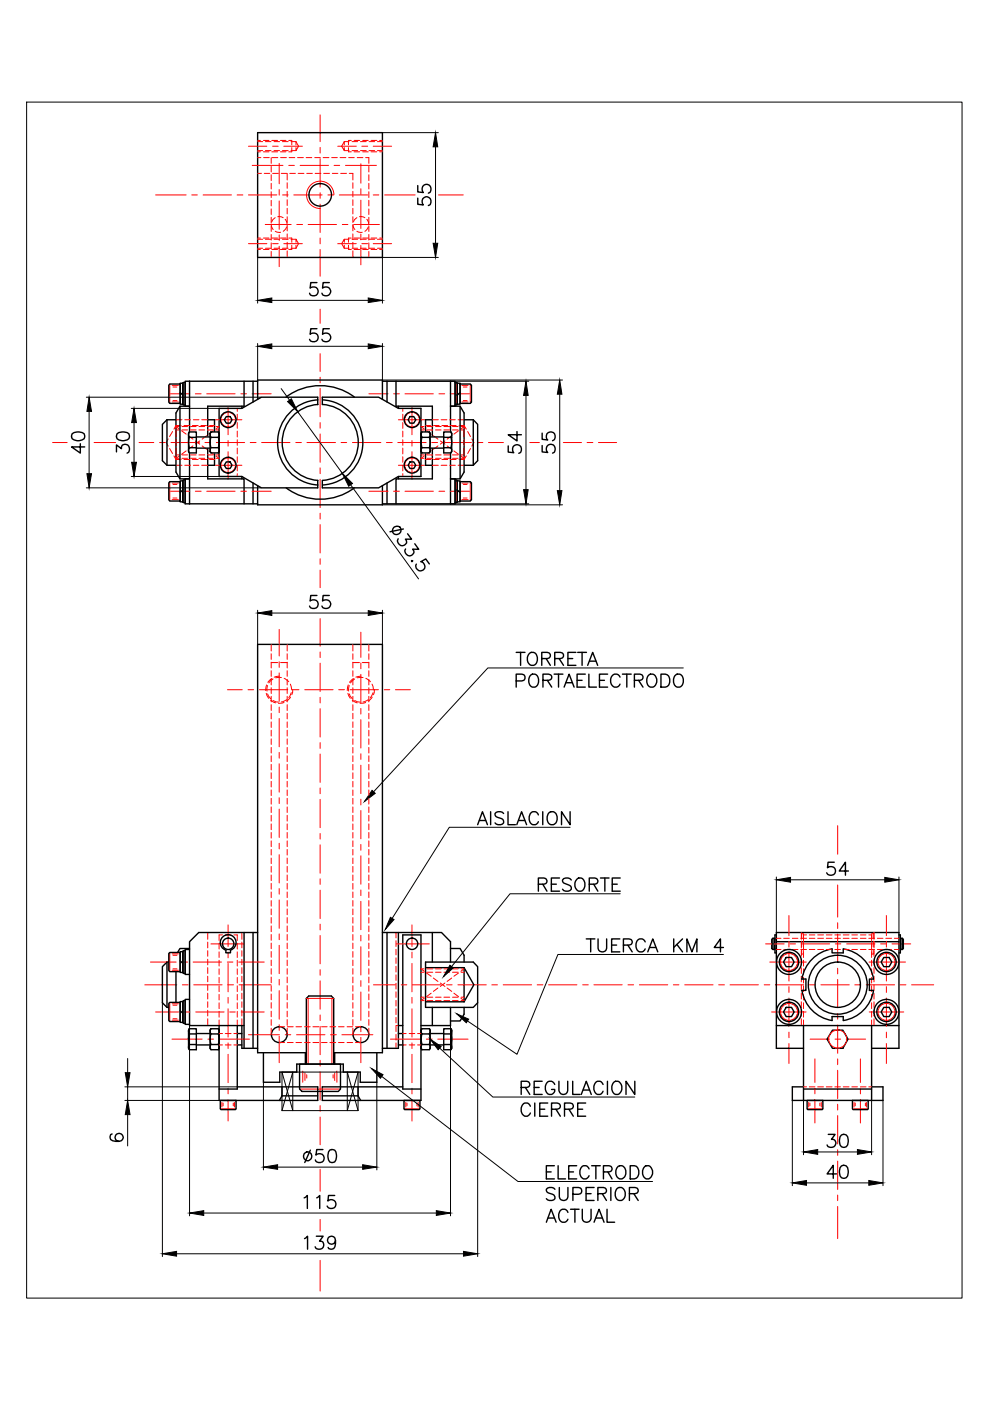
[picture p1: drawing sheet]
<svg xmlns="http://www.w3.org/2000/svg" width="210mm" height="297mm" viewBox="0 0 210 297" stroke-linecap="round" stroke-linejoin="round" font-family="sans-serif">
<!-- layer: CL -->
<g fill="none" stroke="#f00" stroke-width=".21">
<path d="M52.7 31h3.9M53.5 35.1h6.5M57.8 31h1.2M59.2 34.6v4.4M60.2 31h3.9M61.2 35.1h1.2M63.6 35.1h6.1M67.9 24.4v5.6M67.9 31.3v1.1M67.9 33.6v6.1M70.8 35.1h1.2M71.6 31h3.9"/>
<path d="M73.3 35.1h6.5M76.5 34.7v4.1M76.7 31h1.2M79.1 31h3.9M33 41.3h6.5M40.7 41.3h1.1M43.1 41.3h6M50.3 41.3h1.2M52.7 41.3h6M52.7 51.7h3.9M56.2 47.6h5.5M57.8 51.7h1.2"/>
<path d="M59.2 40.2v1.2M59.2 42.6v6M59.2 49.8v1.2M59.2 52.2v4.3M59.9 41.3h1.2M60.2 51.7h3.9M62.3 41.3h6M62.9 47.6h1.2M65.3 47.6h6M67.9 40.9v1.2M67.9 43.3v6M67.9 50.5v1.2"/>
<path d="M67.9 52.9v5.7M69.5 41.3h1.2M71.6 51.7h3.9M71.9 41.3h6M72.6 47.6h1.2M75 47.6h5.4M76.5 40v1.2M76.5 42.4v6M76.5 49.6v1.3M76.5 52v4.1M76.7 51.7h1.2M79.1 41.3h1.2"/>
<path d="M79.1 51.7h3.9M81.5 41.3h6.5M93 41.3h5.2M67.9 65.5v3.1M67.9 75v3.8M67.9 80v1.2M11.1 93.8h3.1M20 93.8h4.5M29.5 93.8h3.1M33.8 93.8h1.2M36.2 83.5h4M36.3 93.8h6"/>
<path d="M41.4 83.5h1.2M43.4 93.8h1.3M43.8 83.5h6M45.7 89h5.6M45.7 98.7h5.6M45.9 93.8h6M48.4 86.3v5.9M48.4 93.4v1.2M48.4 95.8v5.9M51.1 83.5h1.2M53.1 93.8h1.2M53.4 83.5h4.1"/>
<path d="M55.5 93.8h6M62.7 93.8h1.2M65.1 93.8h6M67.9 82.4v6M67.9 89.6v1.2M67.9 92v6M67.9 99.2v1.2M72.3 93.8h1.2M74.7 93.8h6M78.2 83.5h4.1M81.9 93.8h1.3M83.5 83.5h1.2"/>
<path d="M84.3 93.8h6.1M84.5 89h5.5M84.5 98.7h5.5M85.9 83.5h6M87.3 86.3v5.9M87.3 93.4v1.2M87.3 95.8v5.9M91.5 93.8h1.3M93.1 83.5h1.2M94 93.8h6M95.5 83.5h4M101.2 93.8h1.2"/>
<path d="M103.6 93.8h3.1M112.3 93.8h2.1M119.4 93.8h3.9M124.5 93.8h1.2M126.9 93.8h3.8M36.2 104.2h4M41.4 104.2h1.2M43.8 104.2h6M51.1 104.2h1.2M53.4 104.2h4.1M67.9 101.6v6M67.9 108.8v1.2"/>
<path d="M67.9 111.2v6M67.9 118.5v1.1M78.2 104.2h4.1M83.5 104.2h1.2M85.9 104.2h6M93.1 104.2h1.2M95.5 104.2h4M59.2 133.4v5.7M67.9 120.9v3.7M67.9 131.2v5.8M67.9 138.2v1.2M76.5 134v5.4"/>
<path d="M48.2 146.2h3.2M52.6 146.2h1.2M55 146.2h6M59.2 140.3v1.2M59.2 142.7v6M59.2 149.9v1.2M59.2 152.3v6M59.2 159.5v1.3M62.2 146.2h1.2M64.6 146.2h6M67.9 140.6v6M67.9 147.8v1.2"/>
<path d="M67.9 150.3v6M67.9 157.5v1.2M67.9 159.9v6M71.8 146.2h1.2M74.2 146.2h6M76.5 140.6v1.2M76.5 143v6M76.5 150.2v1.2M76.5 152.6v6M76.5 159.8v1.2M81.5 146.2h1.1M83.8 146.2h3.2"/>
<path d="M59.2 161.9v6.1M59.2 169.1v1.3M59.2 171.5v6.1M59.2 178.8v1.2M67.9 167.1v1.2M67.9 169.5v6M67.9 176.7v1.2M67.9 179.1v6M76.5 162.2v6M76.5 169.4v1.3M76.5 171.8v6.1M76.5 179v1.3"/>
<path d="M177.6 175.1v6M48.4 196.1v4.6M59.2 181.2v6M59.2 188.4v1.2M59.2 190.8v6M59.2 198v1.2M67.9 186.3v1.2M67.9 188.7v6M67.9 195.9v1.3M67.9 198.3v6.1M76.5 181.5v6M76.5 188.7v1.2"/>
<path d="M76.5 191.1v6M76.5 198.3v1.2M87.3 196.1v4.6M167.3 194.1v4.3M167.3 199.6v1.2M177.6 187.6v6.9M177.6 195.6v1.3M177.6 198v6.1M187.9 194.1v4.3M187.9 199.6v1.2M30.7 208.8h6.8M31.9 204h5.5"/>
<path d="M33 214.6h4.9M38.6 204h1.2M38.7 208.8h1.2M39.1 214.6h1.2M41 204h6M41.1 208.8h6M41.5 214.6h6M44.7 200.1h7M48.2 204h1.2M48.3 208.8h1.2M48.4 201.9v1.2M48.4 204.3v6"/>
<path d="M48.4 211.5v1.2M48.4 213.9v6M48.7 214.6h1.2M50.6 204h5.4M50.7 208.8h6.8M51.1 214.6h4.9M52.7 219.4h6.5M59.2 200.4v6M59.2 207.7v1.1M59.2 210v6.1M59.2 217.3v1.2M59.2 219.7v5.6"/>
<path d="M60.5 219.4h1.2M62.9 219.4h6M67.9 205.6v1.2M67.9 208v6M67.9 215.2v1.2M67.9 217.6v6M70.1 219.4h1.2M72.5 219.4h6.6M76.5 200.7v6M76.5 207.9v1.2M76.5 210.3v6M76.5 217.6v1.2"/>
<path d="M76.5 219.9v5.4M79.2 208.8h4.6M84 200.1h7M85.1 208.8h1.1M87.3 201.9v1.2M87.3 204.3v6M87.3 211.5v1.2M87.3 213.9v6M87.4 208.8h6M94.7 208.8h1.2M97.1 208.8h6M104.3 208.8h1.2"/>
<path d="M106.7 208.8h6M113.9 208.8h1.2M116.3 208.8h6M123.5 208.8h1.2M125.9 208.8h6M133.2 208.8h1.1M135.6 208.8h6M142.8 208.8h1.1M145.2 208.8h6M152.4 208.8h1.2M154.8 208.8h6M162 208.8h1.2"/>
<path d="M162.3 200.1h4M163.2 204h7.8M163.6 214.6h7.3M164.4 208.8h6M167.3 202v6M167.3 209.2v1.2M167.3 211.6v6M167.3 218.8v1.2M167.5 200.1h1.2M169.9 200.1h6M171.6 208.8h1.2M174 208.8h6.1"/>
<path d="M177.1 200.1h1.2M177.6 205.3v1.2M177.6 207.7v6M177.6 214.9v1.2M177.6 217.3v6M179.5 200.1h6M181.2 208.8h1.2M183.7 208.8h6M184.2 204h7.8M184.3 214.6h7.3M186.7 200.1h1.2M187.9 202v6"/>
<path d="M187.9 209.2v1.2M187.9 211.6v6M187.9 218.8v1.2M189.1 200.1h4M190.9 208.8h1.2M193.3 208.8h4.7M36.5 220.3h6.4M44.1 220.3h1.2M46.5 220.3h6.4M48.4 221.1v1.2M48.4 223.5v6M48.4 230.7v1.2"/>
<path d="M48.4 233.1v4.6M67.9 224.8v1.2M67.9 227.2v6M67.9 234.4v1.2M67.9 236.8v5.9M82.8 220.3h6.4M87.3 221.1v1.2M87.3 223.5v6M87.3 230.7v1.2M87.3 233.1v4.6M90.4 220.3h1.2M92.8 220.3h6.4"/>
<path d="M167.3 221.2v4.3M171.8 220.3h4M172.8 224.5v5M172.8 230.7v1.2M172.8 233.1v5M177.1 220.3h1.1M177.6 224.5v1.2M177.6 226.9v6M177.6 234.1v1.2M177.6 236.5v6M179.4 220.3h4.1M182.4 224.5v5"/>
<path d="M182.4 230.7v1.2M182.4 233.1v5M187.9 221.2v4.3M67.9 247.9v4.7M67.9 258.5v2.5M177.6 243.8v1.2M177.6 246.2v6M177.6 253.4v1.2M177.6 255.8v6.8M67.9 267.2v6.5"/>
</g>
<!-- layer: OC -->
<g fill="none" stroke="#f00" stroke-width=".21">
<path d="M54.6 31.9h1.1M54.6 30h1.1M54.6 32.2h.6M54.6 29.8h.6M54.6 36.8h.8M54.6 33.4h.7M55.9 32.2h1.1M55.9 29.8h1.1M55.9 33.4h1.2M56 36.8h1.2M56.3 31.9h1.2M56.3 30h1.2"/>
<path d="M57.5 33.4v1.2M57.5 35.3v1.2M57.5 37.1v1.2M57.5 38.9v1.2M57.6 32.2h1.3M57.6 29.8h1.3M57.7 33.4h1.2M57.8 36.8h1.2M58.1 31.9h1.2M58.1 30h1.2M59.5 32.2h1.1M59.5 29.8h1.1"/>
<path d="M59.5 33.4h1.2M59.6 36.8h1.2M59.9 31.9h1.2M59.9 30h1.2M60.9 36.8v1.4M60.9 38.7v1.2M61.2 29.8h.7v.9M61.3 33.4h1.2M61.4 36.8h1.2M61.7 31.9h1.1M61.7 30h1.1M61.9 31.3v.9h-.7"/>
<path d="M62.8 30l.5 1-.5 .9v-.6M62.8 30v.7M63.1 33.4h1.2M63.2 36.8h1.2M64.9 33.4h1.2M65 36.8h1.2M66.7 33.4h1.2M66.8 36.8h1.2M68.5 33.4h1.2M68.6 36.8h1.3M70.3 33.4h1.2M70.5 36.8h1.1"/>
<path d="M72.1 33.4h1.2M72.2 36.8h1.3M73 30l-.6 1 .6 .9v-.6M73 31.9h1M73 30h1M73 30v.7M73.9 31.3v.9h.6M73.9 33.4h1.2M74.1 36.8h.7v1.4M74.5 29.8h-.6v.9M74.6 31.9h1.2M74.6 30h1.2"/>
<path d="M74.8 38.7v1.2M75.1 32.2h1.2M75.1 29.8h1.2M75.7 33.4h1.2M76.4 31.9h1.3M76.4 30h1.3M76.9 32.2h1.2M76.9 29.8h1.2M77.5 33.4h.7v1.2M78.2 35.3v1.2M78.2 37.1v1.2M78.2 38.9v1.2"/>
<path d="M78.2 31.9h1.2M78.2 30h1.2M78.7 32.2h1.2M78.7 29.8h1.2M80 31.9h1.1M80 30h1.1M80.5 32.2h.6M80.5 29.8h.6M54.6 50.7h1.1M54.6 52.6h1.1M54.6 50.5h.6M54.6 52.9h.6"/>
<path d="M55.9 50.5h1.1M55.9 52.9h1.1M56.3 50.7h1.2M56.3 52.6h1.2M57.5 47.6l.1 .5 .3 .6M57.5 40.7v1.2M57.5 42.5v1.2M57.5 44.3v1.2M57.5 46.1v1.2M57.5 47.9v1.2M57.5 49.7v1.2M57.5 51.5v1.2"/>
<path d="M57.5 53.3v1.3M57.6 50.5h1.3M57.6 52.9h1.3M58.1 50.7h1.2M58.1 52.6h1.2M58.3 46.2l-.5 .4-.2 .4M58.3 49l1.2 .2M58.9 45.9l1.1 .3M59.5 50.5h1.1M59.5 52.9h1.1M59.9 50.7h1.2M59.9 52.6h1.2"/>
<path d="M60.5 46.5l.4 1.1M60.8 48.1l-.8 .9M60.9 47.6h.1M60.9 40.6v1.2M60.9 42.3v1.3M60.9 44.2v1.2M60.9 45.9v1.3M60.9 47.8v1.2M60.9 49.6v1.2M60.9 51.4v1.2M60.9 53.2v1.4M61.2 50.5h.7v.9"/>
<path d="M61.7 50.7h1.1M61.7 52.6h1.1M61.9 52v.9h-.7M62.8 51.4v-.7l.5 1-.5 .9M62.8 52v.6M73 51.4v-.7l-.6 1 .6 .9M73 50.7h1M73 52.6h1M73 52v.6M73.9 52v.9h.6M74.5 50.5h-.6v.9M74.6 50.7h1.2"/>
<path d="M74.6 52.6h1.2M74.8 47.6l.1 .5 .3 .6M74.8 40.6v1.2M74.8 42.3v1.3M74.8 44.2v1.2M74.8 45.9v1.3M74.8 47.8v1.2M74.8 49.6v1.2M74.8 51.4v1.2M74.8 53.2v1.4M75.1 50.5h1.2M75.1 52.9h1.2"/>
<path d="M75.7 46.2l-.5 .4-.3 .4M75.7 49l1.1 .2M76.2 45.9l1.2 .3M76.4 50.7h1.3M76.4 52.6h1.3M76.9 50.5h1.2M76.9 52.9h1.2M77.8 46.5l.4 1.1M78.1 48.1l-.7 .9M78.2 47.6h.1M78.2 40.7v1.2M78.2 42.5v1.2"/>
<path d="M78.2 44.3v1.2M78.2 46.1v1.2M78.2 47.9v1.2M78.2 49.7v1.2M78.2 51.5v1.2M78.2 53.3v1.3M78.2 50.7h1.2M78.2 52.6h1.2M78.7 50.5h1.2M78.7 52.9h1.2M80 50.7h1.1M80 52.6h1.1"/>
<path d="M80.5 50.5h.6M80.5 52.9h.6M35.7 93.1l-.5 .7 .5 .8M36 95.1l.6 1.1M36.6 91.5l-.6 1.1M36.9 96.7l.4 .7M37.3 98.7h1.3M37.3 89h1.3M37.3 97.4h1.1M37.3 96.4h.7M37.3 90.2h1.1M37.3 91.2h.7"/>
<path d="M37.3 90.2v.6M37.3 91.4v1.2M37.3 93.2v1.2M37.3 95v1.2M37.3 96.8v.6M37.3 90.2l-.4 .8M38 90.4h-.7l.7 .6M38 96.7l-.7 .5h.7M38.5 91.3l1 .7M38.6 97.2h1.2M38.6 96.4h1.2M38.6 90.4h1.2"/>
<path d="M38.6 91.2h1.2M39 97.4h1.2M39 90.2h1.2M39.2 98.7h1.2M39.2 89h1.2M39.5 95.6l-1 .7M39.9 92.4l1 .7M40.4 97.2h1.2M40.4 96.4h1.2M40.4 90.4h1.2M40.4 91.2h1.2M40.8 97.4h1.2"/>
<path d="M40.8 90.2h1.2M40.9 94.5l-1 .8M41 98.7h1.2M41 89h1.2M41.4 93.5l.9 .7M42.2 97.2h1.2M42.2 96.4h1.2M42.2 90.4h1.2M42.2 91.2h1.2M42.3 93.5l-.9 .7M42.6 97.4h1.2M42.6 90.2h1.2"/>
<path d="M42.8 98.7h1.2M42.8 89h1.2M42.9 94.5l.9 .8M43.8 92.4l-.9 .7M44 97.2h1.2M44 96.4h1.2M44 90.4h1.2M44 91.2h1.2M44.3 95.6l1 .7M44.4 97.4h1.1M44.4 90.2h1.1M45.3 91.3l-1 .7"/>
<path d="M45.8 96.7l.7 .5h-.7M45.8 96.4h.7M45.8 90.4h.7l-.7 .6M45.8 91.2h.7M50.3 86.6v.6M50.3 87.8v1.2M50.3 89.6v1.2M50.3 91.4v1.2M50.3 93.2v1.2M50.3 95v1.2M50.3 96.8v1.2M50.3 98.7v1.1"/>
<path d="M85.4 86.6v.6M85.4 87.8v1.2M85.4 89.6v1.2M85.4 91.4v1.2M85.4 93.2v1.2M85.4 95v1.2M85.4 96.8v1.2M85.4 98.7v1.1M89.3 96.4h.6M89.3 91.2h.6M89.9 90.4h-.6l.7 .6M90 96.7l-.7 .5h.6"/>
<path d="M90.2 97.4h1.1M90.2 90.2h1.1M90.4 91.3l1 .7M90.5 97.2h1.3M90.5 96.4h1.3M90.5 90.4h1.3M90.5 91.2h1.3M91.4 95.6l-1 .7M91.7 98.7h1.2M91.7 89h1.2M91.9 92.4l1 .7M91.9 97.4h1.2"/>
<path d="M91.9 90.2h1.2M92.3 97.2h1.2M92.3 96.4h1.2M92.3 90.4h1.2M92.3 91.2h1.2M92.9 94.5l-1 .8M93.4 93.5l.9 .7M93.5 98.7h1.3M93.5 89h1.3M93.7 97.4h1.2M93.7 90.2h1.2M94.1 97.2h1.2"/>
<path d="M94.1 96.4h1.2M94.1 90.4h1.2M94.1 91.2h1.2M94.3 93.5l-.9 .7M94.8 94.5l1 .8M95.3 98.7h1.2M95.3 89h1.2M95.5 97.4h1.2M95.5 90.2h1.2M95.8 92.4l-1 .7M95.9 97.2h1.2M95.9 96.4h1.2"/>
<path d="M95.9 90.4h1.2M95.9 91.2h1.2M96.2 95.6l1 .7M97.1 98.7h1.3M97.1 89h1.3M97.2 91.3l-1 .7M97.3 97.4h1.1M97.3 90.2h1.1M97.7 96.7l.7 .5h-.6M97.8 96.4h.6M97.8 90.4h.6l-.7 .6M97.8 91.2h.6"/>
<path d="M98.4 90.2v.6M98.4 91.4v1.2M98.4 93.2v1.2M98.4 95v1.2M98.4 96.8v.6M98.4 90.2l.5 .8M98.9 96.7l-.5 .7M99.2 91.5l.6 1.1M99.8 95.1l-.6 1.1M100 93.1l.5 .7-.5 .8M50.3 100.4v.6M85.4 100.4v.6"/>
<path d="M57.5 136.6v1.4M57.5 138.6v1.2M60.9 136.6v1.4M60.9 138.6v1.2M74.8 136.6v1.4M74.8 138.6v1.2M78.2 136.6v1.4M78.2 138.6v1.2M56.4 147l.6 1.1M56.5 145.2l-.2 1.2M56.7 145.3l-.1 1.2M56.7 147.1l.7 1"/>
<path d="M57.4 148.5l1 .5M57.5 140.4v1.2M57.5 142.2v1.2M57.5 144v1.2M57.5 145.8v1.2M57.5 147.6v1.2M57.5 149.4v1.2M57.5 151.2v1.2M57.5 153v1.2M57.5 154.8v1.3M57.5 156.6v1.2M57.5 158.5v1.2"/>
<path d="M57.5 140.5h1.4M57.6 143.9l-.8 .8M57.9 143.9l-.9 .9M57.9 148.5l.6 .3 .6 .1M59.2 143.4l-1.1 .2M59.5 140.5h1.4M59.7 143.7h-1.3M60.2 148.9l-1.2 .2M60.3 143.8l.9 .7M60.8 148.4l-1.1 .4M60.9 140.4v1.2M60.9 142.2v1.2"/>
<path d="M60.9 144v1.2M60.9 145.8v1.2M60.9 147.6v1.2M60.9 149.4v1.2M60.9 151.2v1.2M60.9 153v1.2M60.9 154.8v1.3M60.9 156.6v1.2M60.9 158.5v1.2M61.6 145l.3 1.2M61.6 147.8l-.8 .8M61.8 146.9l-.6 1"/>
<path d="M61.9 146.2h.1M62.1 146.2l-.2 1.1M73.8 147l.5 1.1M73.8 145.2l-.2 1.2M74.1 145.3l-.2 1.2M74.1 147.1l.6 1M74.7 148.5l1 .5M74.8 140.4v1.2M74.8 142.2v1.2M74.8 144v1.2M74.8 145.8v1.2M74.8 147.6v1.2"/>
<path d="M74.8 149.4v1.2M74.8 151.2v1.2M74.8 153v1.2M74.8 154.8v1.3M74.8 156.6v1.2M74.8 158.5v1.2M74.8 140.5h1.4M74.9 143.9l-.8 .8M75.2 143.9l-.9 .9M75.2 148.5l.6 .3 .6 .1M76.5 143.4l-1 .2M76.8 140.5h1.4"/>
<path d="M77 143.7h-1.3M77.5 148.9l-1.2 .2M77.6 143.8l.9 .7M78.1 148.4l-1.1 .4M78.2 140.4v1.2M78.2 142.2v1.2M78.2 144v1.2M78.2 145.8v1.2M78.2 147.6v1.2M78.2 149.4v1.2M78.2 151.2v1.2M78.2 153v1.2"/>
<path d="M78.2 154.8v1.3M78.2 156.6v1.2M78.2 158.5v1.2M78.9 145l.3 1.2M78.9 147.8l-.8 .8M79.1 146.9l-.6 1M79.2 146.2h.1M79.4 146.2l-.2 1.1M57.5 160.2v1.3M57.5 162.1v1.2M57.5 163.8v1.3M57.5 165.7v1.1"/>
<path d="M57.5 167.5v1.2M57.5 169.3v1.2M57.5 171.1v1.2M57.5 172.9v1.2M57.5 174.7v1.2M57.5 176.5v1.2M57.5 178.3v1.2M60.9 160.2v1.3M60.9 162.1v1.2M60.9 163.8v1.3M60.9 165.7v1.1M60.9 167.5v1.2"/>
<path d="M60.9 169.3v1.2M60.9 171.1v1.2M60.9 172.9v1.2M60.9 174.7v1.2M60.9 176.5v1.2M60.9 178.3v1.2M74.8 160.2v1.3M74.8 162.1v1.2M74.8 163.8v1.3M74.8 165.7v1.1M74.8 167.5v1.2M74.8 169.3v1.2"/>
<path d="M74.8 171.1v1.2M74.8 172.9v1.2M74.8 174.7v1.2M74.8 176.5v1.2M74.8 178.3v1.2M78.2 160.2v1.3M78.2 162.1v1.2M78.2 163.8v1.3M78.2 165.7v1.1M78.2 167.5v1.2M78.2 169.3v1.2M78.2 171.1v1.2"/>
<path d="M78.2 172.9v1.2M78.2 174.7v1.2M78.2 176.5v1.2M78.2 178.3v1.2M44 197.7v1.5M44 199.7v1.3M46.5 200v1.2M47.2 198.2h-.7v1.2M47.8 198.2h1.2M49.6 198.2h.7v1.2M50.3 200v1.2M51.3 197.7v1.5"/>
<path d="M51.3 199.7v1.3M57.5 180.1v1.2M57.5 181.9v1.2M57.5 183.7v1.2M57.5 185.5v1.2M57.5 187.3v1.2M57.5 189.1v1.2M57.5 190.9v1.2M57.5 192.7v1.2M57.5 194.5v1.2M57.5 196.3v1.2M57.5 198.1v1.3"/>
<path d="M57.5 200v1.1M60.9 180.1v1.2M60.9 181.9v1.2M60.9 183.7v1.2M60.9 185.5v1.2M60.9 187.3v1.2M60.9 189.1v1.2M60.9 190.9v1.2M60.9 192.7v1.2M60.9 194.5v1.2M60.9 196.3v1.2M60.9 198.1v1.3"/>
<path d="M60.9 200v1.1M74.8 180.1v1.2M74.8 181.9v1.2M74.8 183.7v1.2M74.8 185.5v1.2M74.8 187.3v1.2M74.8 189.1v1.2M74.8 190.9v1.2M74.8 192.7v1.2M74.8 194.5v1.2M74.8 196.3v1.2M74.8 198.1v1.3"/>
<path d="M74.8 200v1.1M78.2 180.1v1.2M78.2 181.9v1.2M78.2 183.7v1.2M78.2 185.5v1.2M78.2 187.3v1.2M78.2 189.1v1.2M78.2 190.9v1.2M78.2 192.7v1.2M78.2 194.5v1.2M78.2 196.3v1.2M78.2 198.1v1.3"/>
<path d="M78.2 200v1.1M84 197.7v1.2M84 199.4v1.3M164.6 198.9h1M166.2 198.9h1.2M168 198.9h1.2M169.8 198.9h1.2M169.9 197.7v1.5M169.9 199.7v1.3M169.9 198.9v-.9h.4v.9M169.9 199.5v1.2M170.3 199.5v1.2"/>
<path d="M170.4 200v1.2M171 198.2h-.6v1.2M171.6 198.2h1.2M171.6 198.9h1.2M173.4 198.2h1.2M173.4 198.9h1.2M175.2 198.2h1.2M175.2 198.9h1.2M177 198.2h1.2M177 198.9h1.2M178.8 198.2h1.2M178.8 198.9h1.2"/>
<path d="M180.6 198.2h1.2M180.6 198.9h1.2M182.4 198.2h1.2M182.4 198.9h1.2M184.2 198.2h.6v1.2M184.2 198.9h1.2M184.8 200v1.2M184.8 198.9v-.9h.5v.9M184.8 199.5v1.2M185.3 199.5v1.2M185.3 197.7v1.5M185.3 199.7v1.3"/>
<path d="M186 198.9h1.2M187.8 198.9h1.2M189.6 198.9h1M44 201.6v1.1M44 203.4v1.2M44 205.2v1.2M44 207v1.2M44 208.8v1.2M44 210.6v1.2M44 212.4v1.2M44 214.2v1.2M44 216v1.4"/>
<path d="M46.5 219.1h.7M46.5 201.8v1.2M46.5 203.6v1.2M46.5 205.4v1.2M46.5 207.2v1.2M46.5 209v1.2M46.5 210.8v1.2M46.5 212.6v1.2M46.5 214.4v1.3M46.5 216.3v1.1M47.8 219.1h1.2M49.6 219.1h.7"/>
<path d="M50.3 201.8v1.2M50.3 203.6v1.2M50.3 205.4v1.2M50.3 207.2v1.2M50.3 209v1.2M50.3 210.8v1.2M50.3 212.6v1.2M50.3 214.4v1.3M50.3 216.3v1.1M51.3 201.6v1.1M51.3 203.4v1.2M51.3 205.2v1.2"/>
<path d="M51.3 207v1.2M51.3 208.8v1.2M51.3 210.6v1.2M51.3 212.4v1.2M51.3 214.2v1.2M51.3 216v1.4M57.5 201.7v1.3M57.5 203.6v1.1M57.5 205.4v1.2M57.5 207.2v1.2M57.5 209v1.2M57.5 210.7v1.3"/>
<path d="M57.5 212.6v1.2M57.5 214.4v1.2M57.5 216.2v1.2M57.5 218v1.4M59.2 217.7h1.1M60.9 201.7v1.3M60.9 203.6v1.1M60.9 205.4v1.2M60.9 207.2v1.2M60.9 209v1.2M60.9 210.7v1.3M60.9 212.6v1.2"/>
<path d="M60.9 214.4v1.2M60.9 216.2v1.2M60.9 218v1.4M60.9 217.7h1.3M62.8 217.7h1.1M64.6 217.7h1.2M66.4 217.7h1.2M68.2 217.7h1.2M69.9 217.7h1.3M71.8 217.7h1.2M73.6 217.7h1.2M74.8 201.7v1.3"/>
<path d="M74.8 203.6v1.1M74.8 205.4v1.2M74.8 207.2v1.2M74.8 209v1.2M74.8 210.7v1.3M74.8 212.6v1.2M74.8 214.4v1.2M74.8 216.2v1.2M74.8 218v1.4M75.4 217.7h1.1M78.2 201.7v1.3M78.2 203.6v1.1"/>
<path d="M78.2 205.4v1.2M78.2 207.2v1.2M78.2 209v1.2M78.2 210.7v1.3M78.2 212.6v1.2M78.2 214.4v1.2M78.2 216.2v1.2M78.2 218v1.4M84 201.3v1.2M84 203.1v1.2M84 204.9v1.2M84 206.7v1.2"/>
<path d="M84 208.5v1.2M84 210.3v1.2M84 212.1v1.2M84 213.9v1.2M84 215.7v1.2M84 217.5v1.2M84 219.3v1.2M84 217.4h.5M85.4 219.1h.7M86.8 219.1h1.1M88.5 219.1h.8M89.3 211.4h.6"/>
<path d="M89.3 206.1h.6M89.9 205.4h-.6l.7 .5M90 211.6l-.7 .5h.6M90.4 206.3l1 .7M90.5 212.1h1.3M90.5 211.4h1.3M90.5 205.4h1.3M90.5 206.1h1.3M91.4 210.6l-1 .7M91.9 207.4l1 .7M92.3 212.1h1.2M92.3 211.4h1.2"/>
<path d="M92.3 205.4h1.2M92.3 206.1h1.2M92.9 209.5l-1 .7M93.4 208.4l.9 .7M94.1 212.1h1.2M94.1 211.4h1.2M94.1 205.4h1.2M94.1 206.1h1.2M94.3 208.4l-.9 .7M94.8 209.5l1 .7M95.8 207.4l-1 .7M95.9 212.1h1.2"/>
<path d="M95.9 211.4h1.2M95.9 205.4h1.2M95.9 206.1h1.2M96.2 210.6l1 .7M97.2 206.3l-1 .7M97.7 211.6l.7 .5h-.6M97.8 211.4h.6M97.8 205.4h.6l-.7 .5M97.8 206.1h.6M164.6 201.3h1M166.2 201.3h1.2M168 201.3h1.2"/>
<path d="M169.8 201.3h1.2M169.9 201.6v1.1M169.9 203.4v1.2M169.9 205.2v1.2M169.9 207v1.2M169.9 208.8v1.2M169.9 210.6v1.2M169.9 212.4v1.2M169.9 214.2v1.2M169.9 216v1.4M169.9 201.3v1h.4v-1M170.4 201.8v1.2"/>
<path d="M170.4 203.6v1.2M170.4 205.4v1.2M170.4 207.2v1.2M170.4 209v1.2M170.4 210.8v1.2M170.4 212.6v1.2M170.4 214.4v1.3M170.4 216.3v1.1M171.6 201.3h1.2M173.4 201.3h1.2M175.2 201.3h1.2M177 201.3h1.2"/>
<path d="M178.8 201.3h1.2M180.6 201.3h1.2M182.4 201.3h1.2M184.2 201.3h1.2M184.8 201.8v1.2M184.8 203.6v1.2M184.8 205.4v1.2M184.8 207.2v1.2M184.8 209v1.2M184.8 210.8v1.2M184.8 212.6v1.2M184.8 214.4v1.3"/>
<path d="M184.8 216.3v1.1M184.8 201.3v1h.5v-1M185.3 201.6v1.1M185.3 203.4v1.2M185.3 205.2v1.2M185.3 207v1.2M185.3 208.8v1.2M185.3 210.6v1.2M185.3 212.4v1.2M185.3 214.2v1.2M185.3 216v1.4M186 201.3h1.2"/>
<path d="M187.8 201.3h1.2M189.6 201.3h1M46.5 221.5h.7M47.8 221.5h1.2M49.6 221.5h.7M59.2 221h1.1M60.9 221h1.3M62.8 221h1.1M64.6 221h1.2M66.4 221h1.2M68.2 221h1.2M69.9 221h1.3"/>
<path d="M71.8 221h1.2M73.6 221h1.2M75.4 221h1.1M84 221.1v1.2M85.4 221.5h.7M86.8 221.5h1.1M88.5 221.5h.8M170.4 230.4h.6M171.6 230.4h1.2M173.4 230.4h1.2M175.2 230.4h1.2M177 230.4h1.2"/>
<path d="M178.8 230.4h1.2M180.6 230.4h1.2M182.4 230.4h1.2M184.2 230.4h.6"/>
</g>
<!-- layer: 0 -->
<g fill="none" stroke="#000" stroke-width=".3">
<path d="M54.6 28.1h26.5v26.5h-26.5zM35.4 89l-1 1v7.7l1 1h1.9M35.4 89h1.9M35.4 89v9.7M36 81.4h2.2v4.1h-2.2l-.2-.2v-3.6zM38.2 86.1v15.4M38.2 81.3h.5v4.4h-.5zM38.2 83.2l.5 .5M38.7 81.2l.6-.1v4.8l-.6-.2zM40.1 91.6h1.5v4.4h-1.5l-.1-.3v-3.8zM40.1 92.7h1.5M40.1 92.7l-.1 .9 .1 1.3h1.5"/>
<path d="M40.2 94.9a.99 .99 0 0 0 0 1.1M40.2 91.6a.99 .99 0 0 0 0 1.1M40.2 80.8h-.9v5.3h.9h-2l-.9 1.5v12.5l.9 1.4h2h-.9v5.3h15.3M40.2 80.8h14.4M40.2 80.8v10.6M40.2 96.2v10.6M41.6 95h2.9M41.6 92.6h2.9M44 95.1v6.4h7.7v5.3M44 89h1.5v2.5M44.7 91.6l-.2 .3v3.8l.2 .3h1.6l.2-.3v-3M44.7 91.6h1.6l.2 .3"/>
<path d="M44.7 92.7h1.6l.1 .9-.1 1.3h-1.6l-.1-1.3zM44.7 94.9a.99 .99 0 0 0 0 1.1M44.7 91.6a.99 .99 0 0 0 0 1.1M45.5 96.2v2.5h-1.5M46.3 94.9a.99 .99 0 0 1 0 1.1M46.3 91.6a.99 .99 0 0 1 0 1.1M48 88.3h.8l.4 .7-.4 .7h-.8l-.4-.7zM48 97.9h.8l.4 .8-.4 .6h-.8l-.4-.6zM51.3 86.1v.5M51.7 80.8v5.3h-7.7v6.3M53.7 80.8v4.4M54.6 84.7v-4.1h26.5v4.1"/>
<path d="M67.4 85.8v-1.6h-12l-4.1 2.4h-4.8v14.4h4.8l4.1 2.4h12v-1.5M67.4 84.8a9 9 0 0 0-8.5 9 9 9 0 0 0 8.5 9M67.4 85.8a8.1 8.1 0 0 0-7.6 8 8.1 8.1 0 0 0 7.6 8.1M68.3 85.8v-1.6h12l4.2 2.4h4.8v14.4h-4.8l-4.2 2.4h-12v-1.5M68.4 85.8a8.1 8.1 0 0 1 7.6 8 8.1 8.1 0 0 1-7.6 8.1M68.4 84.8a9 9 0 0 1 8.5 9 9 9 0 0 1-8.5 9M75.1 84.2a12 12 0 0 0-14.4 0M81.1 80.8h14.4M82.1 80.8v4.4M84 80.8v5.3h7.7v6.3M84.5 86.1v.5M86.9 88.3h.8l.5 .7-.5 .7h-.8l-.4-.7z"/>
<path d="M86.9 97.9h.8l.5 .8-.5 .6h-.8l-.4-.6zM89.4 92.7h1.6M89.5 91.6a.97 .97 0 0 0 0 1.1l-.2 .9 .2 1.3M89.5 94.9a.99 .99 0 0 0 0 1.1M90.2 96.2v2.5h1.5M91 94.9a.99 .99 0 0 1 0 1.1M91 91.6a.99 .99 0 0 1 0 1.1M91 92.7l.2 .9-.2 1.3h-1.6M91 91.6l.2 .3v3.8l-.2 .3h-1.6l-.1-.3v-3M91 91.6h-1.6l-.1 .3M91.2 95h2.9M91.2 92.6h2.9"/>
<path d="M91.7 95.1v6.4h-7.7v5.3M91.7 89h-1.5v2.5M94.1 91.6h1.5l.2 .3v3.8l-.2 .3h-1.5zM94.1 92.7h1.5M95.5 80.8h1v5.3h-1h2.1l.8 1.5v12.5l-.8 1.4h-2.1h1v5.3h-15.4M95.5 80.8v10.6M95.5 96.2v10.6M95.6 94.9a.99 .99 0 0 1 0 1.1M95.6 91.6a.99 .99 0 0 1 0 1.1M95.6 92.7l.2 1.3-.2 .9h-1.5M96.5 81.1l.5 .1v4.5l-.2 .2h-.3zM97 81.3h.6v4.4h-.6z"/>
<path d="M97.6 81.4h2.1l.3 .3v3.6l-.3 .2h-2.1zM97.6 86.1v15.4M97.6 83.2l-.6 .5M98.4 89h1.9M100.3 89l1 1v7.7l-1 1h-1.9M100.3 89v9.7M36 102.1h2.2v4.1h-2.2l-.2-.2v-3.6zM38.2 102h.5v4.4h-.5zM38.7 101.9v4.5l.6 .2M38.7 103.9l-.5 .5M39.3 101.7h-.4l-.2 .2M51.3 101v.5"/>
<path d="M53.7 102.4v4.4M54.6 103v4h26.5v-4M60.7 103.4a12 12 0 0 0 14.4 0M82.1 102.4v4.4M84.5 101v.5M96.5 101.7h.3l.2 .2M97 101.9v4.5l-.5 .2M97 102h.6v4.4h-.6zM97 103.9l.6 .5M97.6 102.1h2.1l.3 .3v3.6l-.3 .2h-2.1zM51.7 197.7v24.6M53.7 197.7v24.6"/>
<path d="M54.6 197.7h-12.5l-1.9 2v17.7h11.5M81.1 197.7h12.5l1.9 2v4.3M82.1 197.7v24.6M84.5 197.7v24.6h-3.4M91.7 197.7v6.3M163.6 199.2l.3-.3h.3v2.4h-.3l-.3-.2zM163.9 198.9v2.4M164.2 199.2h.1M164.6 198.2h-.3v3.8h.3M164.6 199.7h26M190.6 198.2h.3v3.8h-.3M190.9 199.2h.1"/>
<path d="M191 198.9h.3l.2 .3v1.9l-.2 .2h-.3zM191.3 198.9v2.4M35.4 204l-1 .9v7.7l1 1h.4M35.4 204h.4M35.4 204v9.6M36 201.9h2.2v4.1h-2.2l-.2-.2v-3.6zM36 212.5h2.2v4.1h-2.2l-.2-.2v-3.7zM37.3 206v6.5M38.2 201.8h.5v4.4h-.5zM38.2 212.4h.5v4.4h-.5zM38.2 203.7l.5 .5M38.2 214.3l.5 .5"/>
<path d="M38.7 201.7l.6-.1v4.8h-.4l-.2-.2zM38.7 212.3l.2-.2h.4v4.9h-.4l-.2-.2zM40.1 218.1h1.5v4.5h-1.5l-.1-.3v-3.9zM40.1 219.2l-.1 1.3a1.63 1.63 0 0 1 0 1.5l.2 .6M40.2 218.1a.99 .99 0 0 0 0 1.1h1.4M40.2 201.1h-2l-.6 .8M40.2 201.3h-.9v5.3h.9M40.2 211.9h-.9v5.3h.9M41.6 219.1h2.9M44.7 219.2l-.1 1.3a1.63 1.63 0 0 1-.1 1.5l.2 .6M44.7 218.1a.99 .99 0 0 0 0 1.1h1.6M46.3 219.2l.1 .9-.1 1.3"/>
<path d="M46.3 218.1a.99 .99 0 0 1 0 1.1M46.5 218.4l-.2-.3h-1.6l-.2 .3v3.9l.2 .3h1.6l.2-.3v-3.1M46.5 217.4v15.9h20.9v-2.9h-17.1M47.9 202v-.5a1.67 1.67 0 0 1-.9-2.6 1.67 1.67 0 0 1 2.7 0 1.67 1.67 0 0 1-.8 2.6v.5M47.9 202h1M50.3 217.4v13.5h-3.8M50.3 219.1h1M51.3 217.4v4.9h3.3M84.5 217.4h.9M84.5 219.1h.9M89.3 218.4l.1-.3h1.6l.2 .3v3.9l-.2 .3h-1.6l-.1-.3v-3.1M89.5 219.2l-.2 1.3a1.63 1.63 0 0 1 0 1.5l.2 .6"/>
<path d="M89.5 218.1a.99 .99 0 0 0 0 1.1M90.2 204h10.1l1 .9v7.7l-1 1h-10.1zM90.2 212.4h8.2M90.2 205.2h8.2M91 218.1a.99 .99 0 0 1 0 1.1h-1.6M91 219.2l.2 1.3a1.63 1.63 0 0 0 0 1.5l-.2 .6M91.2 219.1h2.9M91.7 213.6v3.8M94.1 218.1h1.5l.2 .3v3.9l-.2 .3h-1.5zM95.5 201.1h2.1l.8 1.4v1.5M95.5 213.6v3.8h-6.2M95.6 218.1a.99 .99 0 0 1 0 1.1h-1.5"/>
<path d="M95.6 219.2l.2 1.3a1.63 1.63 0 0 0 0 1.5l-.2 .6M98.4 213.6v1.4l-.8 1.5h-2.1M98.4 205.2l2.1 3.6-2.1 3.6M98.4 205.2v7.2M164.2 201.1h.1M164.6 217.4h26M166.7 203h1.1l.6 1-.6 .9h-1.1l-.6-.9zM166.7 213.6h1.1l.6 1-.6 .9h-1.1l-.6-.9zM170 207.6h.9v2.4h-.9M170 210a7.7 7.7 0 0 0 6.4 6.4v-.9h2.4v.9M170.4 217.4v15.9M176.4 201.2v.8h2.4v-.8"/>
<path d="M176.4 201.2a7.7 7.7 0 0 0-6.4 6.4M176.5 218.4h2.2l1.1 1.9-1.1 2h-2.2l-1.1-2zM178.8 201.2a7.7 7.7 0 0 1 6.4 6.4h-.9v2.4h.9M184.8 217.4v15.9M185.2 210a7.7 7.7 0 0 1-6.4 6.4M187.4 203h1.1l.6 1-.6 .9h-1.1l-.6-.9zM187.4 213.6h1.1l.6 1-.6 .9h-1.1l-.6-.9zM190.9 201.1h.1M40.1 221.5h1.5M41.6 221.5h2.9M44.7 221.5h1.6M46.3 221.4a.99 .99 0 0 1 0 1.2"/>
<path d="M46.7 233.3h3.4v1.8l-.2 .2h-3.1l-.1-.2zM50.3 221.5h1M55.9 223.2v6.3h3.4v-2.2h3.6v-1.7h9.9v1.7h3.6v2.2h3.5v-6.3M59.8 232.3h7.6M59.8 230.4v1.9M59.8 232.3l-.6 1M63.5 225.6h8.7v5.3l-.5 .5h-7.7l-.5-.5zM64.7 223.2v2.4M65 223.2h-10.4v-86.6h26.5v86.6h-10.3M65 225.6v-13.9l.5-.5h4.7l.6 .5v13.9M68.3 232.3h7.6M71 223.2v2.4"/>
<path d="M75.9 230.4v1.9M75.9 232.3l.6 1M84.5 221.5h.9M85.4 230.4h-17.1v2.9h21v-35.1h-3.9v32.7h3.9M85.7 233.3h3.3v1.8l-.1 .2h-3.1l-.1-.2zM89.4 221.5h1.6M91.2 221.5h2.9M94.1 221.5h1.5M170.4 230.4h-2.4v2.9h19.2v-2.9h-2.4M170.4 230.9h14.4M170.4 222.3h-5.8v-24.6h26v24.6h-5.8M171.1 233.3h3.4v1.8l-.2 .2h-3l-.2-.2z"/>
<path d="M180.7 233.3h3.4v1.8l-.1 .2h-3.1l-.2-.2z"/>
<circle cx="67.9" cy="41.3" r="2.39"/>
<circle cx="48.4" cy="98.6" r="1.67"/>
<circle cx="48.4" cy="89" r="1.67"/>
<circle cx="87.4" cy="89" r="1.67"/>
<circle cx="87.4" cy="98.6" r="1.67"/>
<circle cx="48.4" cy="200.1" r="1.21"/>
<circle cx="59.2" cy="219.4" r="1.67"/>
<circle cx="76.5" cy="219.4" r="1.67"/>
<circle cx="87.4" cy="200.1" r="1.21"/>
<circle cx="167.3" cy="204" r="2.65"/>
<circle cx="167.3" cy="214.5" r="2.65"/>
<circle cx="167.3" cy="214.5" r="2.05"/>
<circle cx="167.3" cy="204" r="2.05"/>
<circle cx="177.6" cy="208.8" r="6.2"/>
<circle cx="177.6" cy="208.8" r="4.8"/>
<circle cx="188" cy="204" r="2.65"/>
<circle cx="188" cy="214.5" r="2.65"/>
<circle cx="188" cy="204" r="2.05"/>
<circle cx="188" cy="214.5" r="2.05"/>
</g>
<!-- layer: CUPLA A SOLDAR -->
<path d="M59.8 227.3l2.3 8.2v-8.2l-2.3 8.2M59.8 227.3v8.2M59.8 227.3h16.1M59.8 235.5h16.1M75.9 227.3l-2.3 8.2v-8.2l2.3 8.2M75.9 227.3v8.2" fill="none" stroke="#000" stroke-width=".21"/>
<!-- layer: FI -->
<path d="M70.8 41.3a2.9 2.9 0 0 0-2.9-2.9 2.9 2.9 0 0 0-2.9 2.9 2.9 2.9 0 0 0 2.9 2.9M65 211.7h5.8M65.3 211.7v13.9M70.4 211.7v13.9" fill="none" stroke="#f00" stroke-width=".21"/>
<!-- layer: 0 -->
<g fill="none" stroke="#f00" stroke-width=".21">
<path d="M36 81.4v4.1M36.5 85.2h1.3M36.5 81.7h1.3M36.7 84.9h.8M36.7 82.1h.8M38.9 81.1v4.8M96.8 81.1v4.8M97.9 85.2h1.3M97.9 81.7h1.3M98.2 84.9h.8M98.2 82.1h.8M99.7 81.4v4.1"/>
<path d="M36 102.1v4.1M36.5 102.4h1.3M36.5 105.9h1.3M36.7 102.7h.8M36.7 105.6h.8M38.9 101.7v4.9M96.8 101.7v4.9M97.9 102.4h1.3M97.9 105.9h1.3M98.2 102.7h.8M98.2 105.6h.8M99.7 102.1v4.1"/>
<path d="M36 201.9v4.1M36 212.5v4.1M36.5 205.7h1.3M36.5 202.2h1.3M36.5 216.3h1.3M36.5 212.8h1.3M36.7 205.4h.8M36.7 202.5h.8M36.7 216h.8M36.7 213.1h.8M38.9 201.6v4.8M38.9 212.1v4.9"/>
<path d="M46.7 235.1h3.4M47 233.7v1M47.3 233.9v.6M49.5 233.9v.6M49.7 233.7v1M63.5 230.9h8.7M64.2 227.1v2.4M64.7 227.5v1.6M65 227.9v.7M70.6 227.9v.7M71 227.5v1.6M71.4 227.1v2.4"/>
<path d="M85.7 235.1h3.3M86 233.7v1M86.3 233.9v.6M88.4 233.9v.6M88.7 233.7v1M171.1 235.1h3.4M171.5 233.7v1M171.7 233.9v.6M173.8 233.9v.6M174.1 233.7v1M180.7 235.1h3.4M181.1 233.7v1"/>
<path d="M181.3 233.9v.6M183.5 233.9v.6M183.7 233.7v1"/>
<circle cx="48.4" cy="89" r="1.55"/>
<circle cx="48.4" cy="98.6" r="1.55"/>
<circle cx="87.4" cy="89" r="1.55"/>
<circle cx="87.4" cy="98.6" r="1.55"/>
<circle cx="167.3" cy="214.5" r="1.8"/>
<circle cx="167.3" cy="204" r="1.8"/>
<circle cx="188" cy="204" r="1.8"/>
<circle cx="188" cy="214.5" r="1.8"/>
<circle cx="177.6" cy="220.3" r="1.93"/>
</g>
<!-- layer: CO -->
<g fill="none" stroke="#000" stroke-width=".21">
<path d="M5.6 21.6h198.4v253.6h-198.4zM81.2 28.1h11.7M92.3 31.1v20.5M54.6 54.6v9.7M81.1 54.6v9.7M81.2 54.6h11.7M54.6 72.8v7.7M57.6 73.4h20.5M57.6 63.7h20.5M81.1 72.8v7.7M18.3 84.2h37M18.9 87.2v13.2"/>
<path d="M27.8 86.6h18.6M28.4 89.6v8.4M59.6 82.4l1.8 2.5M63.1 87.3l9.5 13M81.2 80.6h38.1M95.6 80.8h16.5M111.5 83.8v20M118.7 83.6v20.4M18.3 103.4h37M27.8 101h18.6M74.4 102.8l14.3 19.9M81.2 107h38.1"/>
<path d="M95.6 106.8h16.5M54.6 129.4v7.1M57.6 130h20.5M81.1 129.4v7.1M144.9 141.6h-41.5l-24.2 26.3M120.9 175.4h-25.6l-12.1 19.3M131.5 189.5h-23.4l-12.3 15.4M164.6 185.9v11.7M167.6 186.5h20M190.6 185.9v11.7M34.4 212.7v53.7M40.2 217.5v40.3"/>
<path d="M95.5 217.5v40.3M101.3 212.7v53.7M153.4 202.4h-35.1l-8.7 21.1-10.5-7M26.5 230.4h23.7M26.5 233.3h19.9M27.1 224.4v3M27.1 230.4v2.9M27.1 236.3v6.7M55.9 229.5v18.5M79.9 229.5v18.5M81 228.2l28.8 22.3h28.6M93.2 222.2l11.3 10.4h30.1"/>
<path d="M168 233.4v18M170.4 233.4v11.4M184.8 233.4v11.4M187.2 233.4v18M43.2 257.2h49.3M58.9 247.5h18M171 250.8h13.2M173.4 244.2h8.4M37.4 265.8h60.9"/>
</g>
<g fill="#000" stroke="#000" stroke-width=".21">
<path d="M92.3 28.1l.5 3h-1zM91.8 51.6h1l-.5 3zM54.6 73.4l3-.5v1zM54.6 63.7l3-.5v.9zM78.1 72.9l3 .5-3 .5zM78.1 63.2l3 .5-3 .4zM18.9 84.2l.5 3h-1zM27.9 98h1l-.5 3zM28.4 86.6l.5 3h-1zM61 85.1l.8-.5 1.3 2.7zM111.5 80.8l.5 3h-1zM118.7 80.6l.4 3h-.9z"/>
<path d="M18.4 100.4h1l-.5 3zM72.6 100.3l2.1 2.2-.8 .6zM111 103.8h1l-.5 3zM118.2 104h.9l-.4 3zM54.6 130l3-.5v1zM78.1 129.5l3 .5-3 .5zM78.9 167.6l.7 .6-2.3 1.7zM82.8 194.5l.7 .5-1.8 2.1zM164.6 186.5l3-.5v1zM187.6 186l3 .5-3 .5zM95.4 204.7l.7 .5-2.1 1.9zM96.8 214.9l2.6 1.2-.5 .7z"/>
<path d="M26.6 227.4h1l-.5 3zM27.1 233.3l.5 3h-1zM78.8 226.5l2.4 1.4-.5 .7zM91.2 220.3l2.3 1.6-.6 .7zM40.2 257.2l3-.5v1zM55.9 247.5l3-.6v1zM76.9 246.9l3 .6-3 .4zM92.5 256.7l3 .5-3 .5zM168 250.8l3-.5v1zM170.4 244.2l3-.5v1zM181.8 243.7l3 .5-3 .5zM184.2 250.3l3 .5-3 .5z"/>
<path d="M34.4 265.8l3-.5v1zM98.3 265.3l3 .5-3 .5z"/>
</g>
<g fill="none" stroke="#000" stroke-width=".3">
<path d="M88.6 39.3v1.4l1.2 .1a.99 .99 0 0 1-.1-1.5 .99 .99 0 0 1 1.5 .2 .99 .99 0 0 1-.4 1.5M67.2 59.9h-1.3l-.1 1.2a.97 .97 0 0 1 1.4 0 .97 .97 0 0 1-.2 1.4 .97 .97 0 0 1-1.4-.3M69.8 59.9h-1.3l-.1 1.2a.99 .99 0 0 1 1.5 0 .99 .99 0 0 1-.2 1.4 .99 .99 0 0 1-1.4-.3M88.6 42v1.3l1.2 .1a.99 .99 0 0 1-.1-1.4 .99 .99 0 0 1 1.5 .1 .99 .99 0 0 1-.4 1.5M67.2 69.7h-1.3l-.1 1.2a.97 .97 0 0 1 1.4 0 .97 .97 0 0 1-.2 1.4 .97 .97 0 0 1-1.4-.4M69.8 69.7h-1.3l-.1 1.2a.99 .99 0 0 1 1.5-.1 .99 .99 0 0 1-.2 1.5 .99 .99 0 0 1-1.4-.4M15.3 92a2.26 2.26 0 0 1 2.5 0 .88 .88 0 0 1-.4 1.3 2.08 2.08 0 0 1-2.1-.3l-.1-.4zM17 94.1v2l-1.8-1.3h2.8M24.7 95.8v-1.5l1.1 .8a.88 .88 0 0 1 1-.9 .88 .88 0 0 1 .6 1.2l-.1 .4-.4 .3M24.8 92a2.2 2.2 0 0 1 2.5 0 .9 .9 0 0 1-.4 1.3 2.08 2.08 0 0 1-2.1-.3l-.1-.4zM107.8 94.5v1.4l1.1 .1a.97 .97 0 0 1 0-1.5 .97 .97 0 0 1 1.5 .2 .97 .97 0 0 1-.4 1.4M109.6 91.5v2l-1.8-1.3h2.7"/>
<path d="M114.9 94.5v1.3l1.2 .1a.98 .98 0 0 1 0-1.4 .98 .98 0 0 1 1.5 .1 .98 .98 0 0 1-.4 1.5M114.9 91.8v1.3l1.2 .2a.97 .97 0 0 1 .1-1.5 .97 .97 0 0 1 1.4 .2 .97 .97 0 0 1-.4 1.4M85.5 112.2l-2.8 .5M86.4 113.2l.9 1.1h-1.3a.89 .89 0 0 1-.4 1.4 .89 .89 0 0 1-1.2-.6l-.1-.4 .1-.5M87.3 118.8l.2 .1-.1 .2h-.1zM87.9 115.3l.9 1.2-1.3-.1a.88 .88 0 0 1-.3 1.4 .88 .88 0 0 1-1.2-.6l-.2-.4 .2-.4M91 119.6l-.7-1.1-1.1 .6a.97 .97 0 0 1 .9 1.2 .97 .97 0 0 1-1.3 .7 .97 .97 0 0 1-.5-1.4M67.2 126.3h-1.3l-.1 1.1a.97 .97 0 0 1 1.4 0 .97 .97 0 0 1-.2 1.5 .97 .97 0 0 1-1.4-.4M69.8 126.3h-1.3l-.1 1.1a.99 .99 0 0 1 1.5 0 .99 .99 0 0 1-.2 1.5 .99 .99 0 0 1-1.4-.4M109.4 138.3h1.9M110.4 138.3v2.8M112.1 138.7a1.01 1.01 0 0 1 1.2-.3 1.01 1.01 0 0 1 .6 1 1.19 1.19 0 0 1-.2 1.3 1.19 1.19 0 0 1-1.3 .2 1.65 1.65 0 0 1-.3-2.2z"/>
<path d="M114.9 139.6l1.5-.1a.65 .65 0 0 0 0-1.1l-1.5-.1v2.8M115.8 139.6l.9 1.5M117.6 139.6l1.6-.1a.65 .65 0 0 0 0-1.1l-1.6-.1v2.8M118.5 139.6l1 1.5M120.4 139.6h1M122.1 138.3h-1.7v2.8h1.7M122.5 138.3h1.8M123.4 138.3v2.8M109.4 144.4l1.7-.2a.76 .76 0 0 0 0-1.1l-1.7-.2v2.8M112.6 143.1a1.04 1.04 0 0 1 1.6 .9 1.19 1.19 0 0 1-.3 1.3 1.19 1.19 0 0 1-1.3 .3 1.72 1.72 0 0 1 0-2.5zM115.1 144.2l1.6-.1a.6 .6 0 0 0 0-1l-1.6-.2v2.8M116 144.2l1 1.5"/>
<path d="M117.5 142.9h1.9M118.4 142.9v2.8M119.6 145.7l1.1-2.8 1 2.8M120 144.8h1.3M122.4 144.2h1M124.1 142.9h-1.7v2.8h1.7M124.6 141.1l1.1-2.8 1 2.8M124.9 142.9v2.8h1.6M125 140.2h1.3M127.1 144.2h1.1M128.8 142.9h-1.7v2.8h1.7M131.5 143.6a1.03 1.03 0 0 0-1.2-.7 1.03 1.03 0 0 0-.8 1.1 1.23 1.23 0 0 0 .3 1.3 1.23 1.23 0 0 0 1.3 .3l.4-.6"/>
<path d="M132 142.9h1.8M132.9 142.9v2.8M134.5 144.2l1.6-.1a.65 .65 0 0 0 0-1l-1.6-.2v2.8M135.4 144.2l.9 1.5M137.6 143.1a1.27 1.27 0 0 1 1.5 .4 1.27 1.27 0 0 1 0 1.5 1.01 1.01 0 0 1-1.2 .7 1.01 1.01 0 0 1-.8-1.1 1.65 1.65 0 0 1 .5-1.5zM140.1 142.9h1a1.46 1.46 0 0 1 .9 1.4 1.46 1.46 0 0 1-.9 1.4h-1zM143.1 143.3a1.01 1.01 0 0 1 1.1-.3 1.01 1.01 0 0 1 .7 1 1.19 1.19 0 0 1-.3 1.3 1.19 1.19 0 0 1-1.3 .3 1.77 1.77 0 0 1-.2-2.3zM101.3 174.9l1-2.8 1 2.8M101.7 174h1.3M104 172.1v2.8M106.8 172.5a1.21 1.21 0 0 0-1.8 0 .69 .69 0 0 0 .5 .8l.8 .2a.67 .67 0 0 1 .5 .6 .67 .67 0 0 1-.3 .6 1.27 1.27 0 0 1-1.5-.2M107.7 172.1v2.8h1.6"/>
<path d="M109.6 174.9l1-2.8 1 2.8M110 174h1.3M114.1 172.8a1 1 0 0 0-1.1-.7 1 1 0 0 0-.8 1.1 1.19 1.19 0 0 0 .3 1.3 1.19 1.19 0 0 0 1.3 .2l.3-.5M115.1 172.1v2.8M116.3 172.5a1.04 1.04 0 0 1 1.1-.4 1.04 1.04 0 0 1 .7 1.1 1.21 1.21 0 0 1-.2 1.3 1.21 1.21 0 0 1-1.4 .2 1.77 1.77 0 0 1-.2-2.2zM120.9 172.1v2.8l-1.8-2.8v2.8M114.1 187.5l1.6-.2a.65 .65 0 0 0 0-1l-1.6-.1v2.7M115.1 187.5l.9 1.4M116.9 187.5h1.1M118.6 186.2h-1.7v2.7h1.7M121.1 186.6a1.04 1.04 0 0 0-1-.5 1.04 1.04 0 0 0-.8 .7l.2 .4 .3 .1a1.56 1.56 0 0 1 1.3 .8v.4a1.19 1.19 0 0 1-1.8 0M122.4 186.3a1.28 1.28 0 0 1 1.5 .4 1.28 1.28 0 0 1 0 1.6 1.02 1.02 0 0 1-1.2 .7 1.02 1.02 0 0 1-.8-1.1 1.66 1.66 0 0 1 .5-1.6z"/>
<path d="M124.3 199.1h1.8M124.9 187.5l1.6-.2a.65 .65 0 0 0 0-1l-1.6-.1v2.7M125.2 199.1v2.7M125.9 187.5l.9 1.4M126.8 199.1v2a.92 .92 0 0 0 .9 .7 .92 .92 0 0 0 .9-.7v-2M127.3 186.2h1.8M128.2 186.2v2.7M129.8 187.5h1.1M131.4 199.1h-1.7v2.7h1.7M131.5 186.2h-1.7v2.7h1.7M136.8 199.7a1.01 1.01 0 0 0-1.2-.6 1.01 1.01 0 0 0-.8 1 1.19 1.19 0 0 0 .3 1.3 1.19 1.19 0 0 0 1.3 .3l.4-.5M142.8 199.1v2.7"/>
<path d="M144.7 199.1l-1.9 1.8M176.9 182.8h-1.3l-.2 1.2a.98 .98 0 0 1 1.5 0 .98 .98 0 0 1-.2 1.5 .98 .98 0 0 1-1.4-.4M179.9 184.7h-2l1.4-1.9v2.8M129.7 200.4h1M132.2 200.4l1.6-.1a.65 .65 0 0 0 0-1.1l-1.6-.1v2.7M133.1 200.4l.9 1.4M137.3 201.8l1.1-2.7 1.1 2.7M137.7 200.9h1.3M143.5 200.3l1.2 1.5M145.6 201.8v-2.7l1.1 2.7 1.1-2.7v2.7M153.4 200.9h-2l1.4-1.8v2.7M110.5 230.6l1.6-.2a.65 .65 0 0 0 0-1l-1.6-.2v2.8"/>
<path d="M111.4 230.6l.9 1.4M112.5 234.5a.94 .94 0 0 0-1.5-.5 1.67 1.67 0 0 0 .3 2.7 1.04 1.04 0 0 0 1.2-.7M113.3 230.6h1M113.4 233.9v2.8M114.4 235.2h1.1M114.9 229.2h-1.6v2.8h1.6M116.1 233.9h-1.7v2.8h1.7M116.9 235.2l1.6-.2a.6 .6 0 0 0 0-1l-1.6-.1v2.8M117.6 229.9a1.02 1.02 0 0 0-1.1-.7 1.02 1.02 0 0 0-.9 1.1 1.23 1.23 0 0 0 .3 1.3 1.23 1.23 0 0 0 1.3 .3l.4-.5v-.4h-.7M117.9 235.2l.9 1.5M118.5 229.2v2a.94 .94 0 0 0 .9 .9 .94 .94 0 0 0 1-.9v-2M119.7 235.2l1.6-.2a.65 .65 0 0 0 0-1l-1.6-.1v2.8"/>
<path d="M120.6 235.2l1 1.5M121.4 229.2v2.8h1.6M122.5 235.2h1M123.2 232l1.1-2.8 1.1 2.8M123.7 231.1h1.3M124.2 233.9h-1.7v2.8h1.7M127.9 229.9a.94 .94 0 0 0-1.5-.5 1.67 1.67 0 0 0 .3 2.6 .94 .94 0 0 0 1.2-.6M128.8 229.2v2.8M130.2 229.4a1.08 1.08 0 0 1 1.6 .9 1.33 1.33 0 0 1-1.3 1.7 1.64 1.64 0 0 1-.3-2.6zM134.6 229.2v2.8l-1.9-2.8v2.8M23.8 240.4a.79 .79 0 0 0-.3 1.2 2.2 2.2 0 0 0 2.5 0 .85 .85 0 0 0-.4-1.2 .85 .85 0 0 0-1.2 .5 .85 .85 0 0 0 .8 1.1M64.5 254l.7-.5v2.7"/>
<path d="M65.8 243.9l-1.2 2.6M67.2 254l.6-.5v2.7M68.5 243.7h-1.3l-.2 1.2a.98 .98 0 0 1 1.5 0 .98 .98 0 0 1-.2 1.4 .98 .98 0 0 1-1.4-.4M69.9 243.9a.92 .92 0 0 1 1.3 .3 2.38 2.38 0 0 1-.2 2.2 .88 .88 0 0 1-1.3-.5 2.31 2.31 0 0 1 .2-2zM71 253.5h-1.3l-.2 1.1a.98 .98 0 0 1 1.5 .1 .98 .98 0 0 1-.2 1.4 .98 .98 0 0 1-1.4-.4M115.8 259.1l1.1-2.7 1 2.7M115.8 248.5h1.1M116.2 258.2h1.3M117.5 247.2h-1.7v2.8h1.7M117.7 252.2a1.21 1.21 0 0 0-1.9 0 .69 .69 0 0 0 .5 .8l.9 .2a.7 .7 0 0 1 .2 1.2 1.27 1.27 0 0 1-1.6-.3M118.3 247.2v2.8h1.6M118.6 251.8v2a.92 .92 0 0 0 .9 .7 .92 .92 0 0 0 .9-.7v-2"/>
<path d="M120.4 257.1a1 1 0 0 0-1.1-.7 1 1 0 0 0-.8 1 1.19 1.19 0 0 0 .2 1.4 1.19 1.19 0 0 0 1.3 .2l.4-.5M120.6 248.5h1M121 256.4h1.8M121.5 253.2l1.6-.1a.74 .74 0 0 0 .2-.8 .74 .74 0 0 0-.6-.5h-1.2v2.7M121.9 256.4v2.7M122.3 247.2h-1.7v2.8h1.7M123.5 256.4v2a.95 .95 0 0 0 .9 .7 .95 .95 0 0 0 .9-.7v-2M124.3 253.1h1M124.9 247.8a.94 .94 0 0 0-1.4-.5 1.67 1.67 0 0 0 .2 2.7 1.04 1.04 0 0 0 1.2-.7M125.4 247.2h1.9M126 251.8h-1.7v2.7h1.7M126 259.1l1-2.7 1.1 2.7"/>
<path d="M126.3 247.2v2.8M126.3 258.2h1.4M126.8 253.1l1.5-.1a.65 .65 0 0 0 0-1.1l-1.5-.1v2.7M127.7 253.1l.9 1.4M127.9 248.5l1.6-.2a.65 .65 0 0 0 0-1l-1.6-.1v2.8M128.7 256.4v2.7h1.6M128.9 248.5l.9 1.5M129.5 251.8v2.7M130.7 252.2a1.04 1.04 0 0 1 1.2-.4 1.04 1.04 0 0 1 .7 1 1.23 1.23 0 0 1-.3 1.3 1.23 1.23 0 0 1-1.3 .3 1.74 1.74 0 0 1-.3-2.2zM131.1 247.3a1.29 1.29 0 0 1 1.5 .4 1.29 1.29 0 0 1 0 1.6 1.02 1.02 0 0 1-1.2 .7 1.02 1.02 0 0 1-.8-1.1 1.81 1.81 0 0 1 .5-1.6zM133.4 253.1l1.7-.1a.65 .65 0 0 0 0-1.1l-1.7-.1v2.7M133.6 247.2h.9a1.49 1.49 0 0 1 1 1.4 1.49 1.49 0 0 1-1 1.4h-.9z"/>
<path d="M134.4 253.1l.9 1.4M136.8 247.3l.2-.1a1.35 1.35 0 0 1 1.3 .6 1.35 1.35 0 0 1-.1 1.5 .95 .95 0 0 1-1.4 .5 1.7 1.7 0 0 1 0-2.5zM175.6 240.5h1.5l-.8 1.1a.88 .88 0 0 1 .9 1 .88 .88 0 0 1-1.2 .7l-.4-.2-.2-.3M177.3 248.9h-1.9l1.3-1.8v2.7M178.4 240.6a.92 .92 0 0 1 1.3 .4 2.23 2.23 0 0 1-.3 2.1 .92 .92 0 0 1-1.3-.3 2.23 2.23 0 0 1 .3-2.2zM178.4 247.2a.92 .92 0 0 1 1.3 .4 2.23 2.23 0 0 1-.3 2.1 .92 .92 0 0 1-1.3-.4 2.23 2.23 0 0 1 .3-2.1zM64.6 262.6l.6-.5v2.8M67.1 262.1h1.4l-.8 1.1a.88 .88 0 0 1 1 1 .88 .88 0 0 1-1.2 .7l-.4-.2-.3-.4M71.1 263a.85 .85 0 0 1-1.2 .7 .85 .85 0 0 1-.3-1.3 .85 .85 0 0 1 1.4 .1 2.58 2.58 0 0 1-.2 2.2 .84 .84 0 0 1-1.2-.2"/>
<circle cx="84.2" cy="112.4" r=".92"/>
<circle cx="65.2" cy="245.1" r=".92"/>
</g>
</svg>
